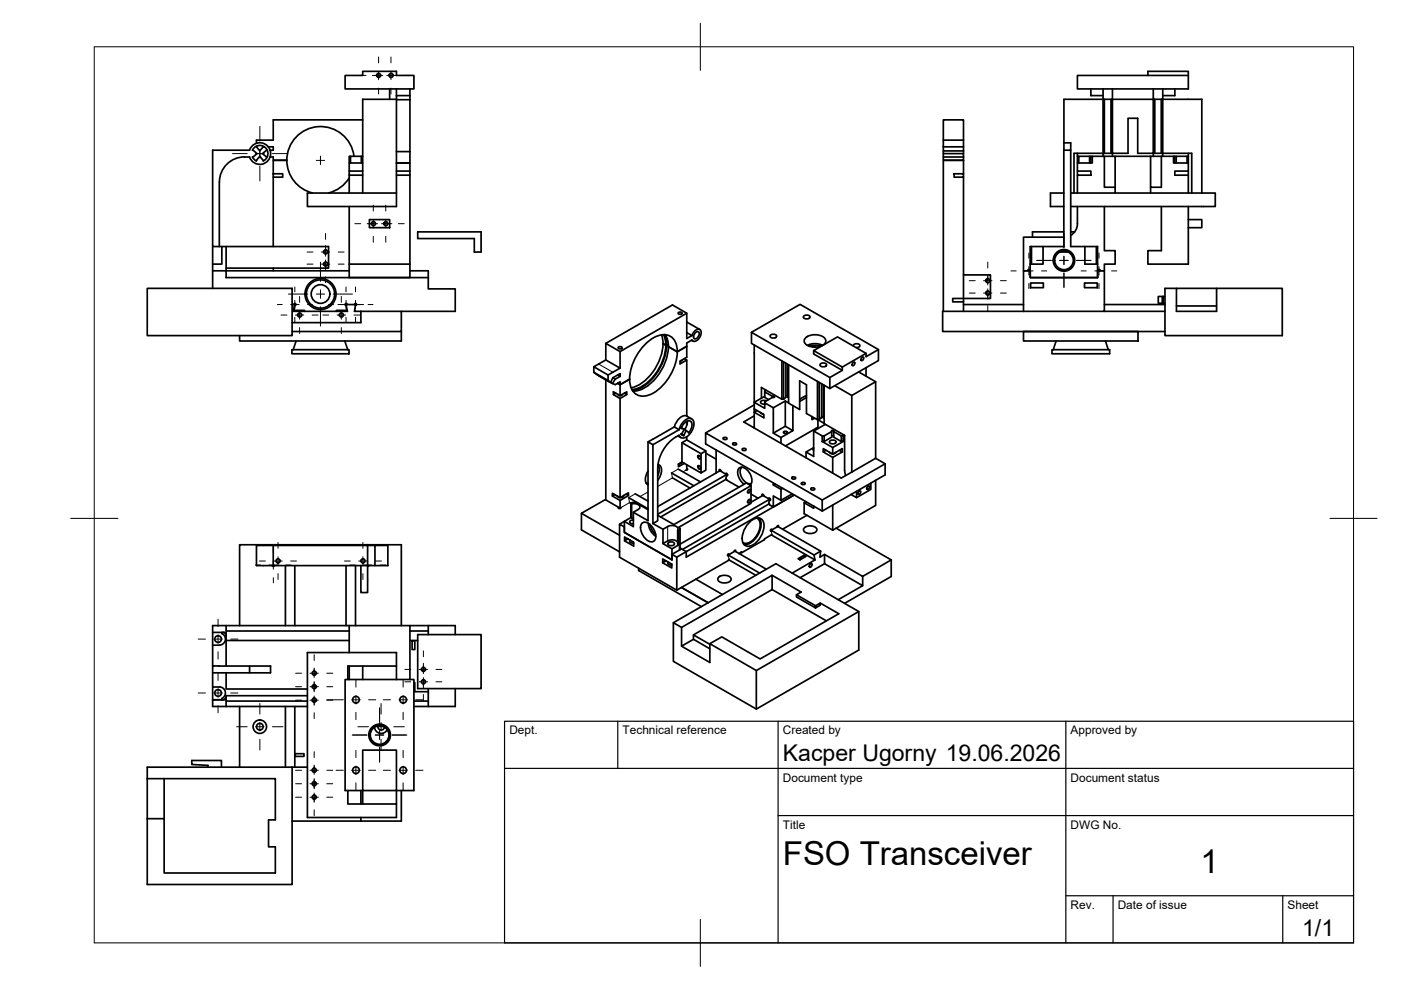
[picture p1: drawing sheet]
<svg xmlns="http://www.w3.org/2000/svg" width="297mm" height="210mm" viewBox="0 0 297 210" stroke-linecap="round" stroke-linejoin="round" font-family="sans-serif">
<defs><g id="words">
<g font-size="7">
<text x="166" y="183.4">FSO Transceiver</text>
<text x="254.5" y="185.2">1</text>
</g>
<g font-size="4.9">
<text x="166" y="161.4">Kacper Ugorny 19.06.2026</text>
<text x="276.1" y="198.6">1/1</text>
</g>
<g font-size="2.5">
<text x="108" y="155.7">Dept.</text>
<text x="132" y="155.7">Technical reference</text>
<text x="166" y="155.7">Created by</text>
<text x="227" y="155.7">Approved by</text>
<text x="166" y="165.7">Document type</text>
<text x="227" y="165.7">Document status</text>
<text x="166" y="175.7">Title</text>
<text x="227" y="175.7">DWG No.</text>
<text x="227" y="192.7">Rev.</text>
<text x="237" y="192.7">Date of issue</text>
<text x="273" y="192.7">Sheet</text>
</g>
</g></defs>
<!-- layer: Visible -->
<g fill="none" stroke="#000" stroke-width=".36">
<path d="M73.2 16h3.7v-.9h7.2v.9h3.7v2.9h-14.6zM79.8 16h.9M82.5 16h.8M82.6 18.9v2.2M84.1 18.9v1.4M86.9 18.9v13.2M231.3 18.9v1.4h2.6M233.9 18.9v14.2M235.9 18.9v2.2h-10.3v9.2M243.4 16v-.9h8.5v3.8h-23.5v-2.9h23.5M244.5 18.9v2.2h10.3v19.8M246.5 18.9v14.2"/>
<path d="M249.1 18.9v1.4h-2.6M46.5 38.6v13.7M46.5 38.6a5.4 5.4 0 0 1 6.4-5.3 2.29 2.29 0 0 0 3.6 1.1 2.29 2.29 0 0 0-.1-3.7 2.29 2.29 0 0 0-3.5 1.1h-7.8v20.5h24.6v4.5h-21.8M53.8 31.5a1.72 1.72 0 0 1 2.6 0 1.72 1.72 0 0 1-.6 2.6l-.7-1-.7 1-.7-.6-.2-.2 1-.7-1-.8zM54.4 31l.7 1 .7-.9h.2M56.6 31.8l-1 .8 1 .7M56.9 31.1h1v.7h-.6M57.3 33.3h.6v.7h2.9M57.9 36.8h2v.8h-2zM57.9 37.6v14.7M60.8 34h-2.9v2.8M60.8 34a7.1 7.1 0 0 0 5.4 6.9"/>
<path d="M74 37.1v3.8M74 36.3h2.9M74 37.1h2.9M74.1 37.7a7.1 7.1 0 0 1-4.4 3.2M74.3 33.1h-.3v1.5M75 33.1a7.1 7.1 0 0 0-7.5-6.3 7.1 7.1 0 0 0-6.7 7.2M76.6 33.1h-2.3v1.5M76.9 34.6h-2.9v2.5M76.9 33.1h-.3v1.5M76.9 25.4h-19v4.3h-3.5v.7M84.1 37.1h2.8v18.9h-12.9M84.1 21.1v22.7h-18.9v-2.9h18.9"/>
<path d="M84.1 21.1h2.8M84.1 32.1h2.8M84.1 21.1h-7.2v19.8M86.9 32.1v2.5h-2.8h2.8v1.7h-2.8M86.9 20.3h-2.8v.8M86.9 36.3v.8M200 29.7h4.3v1.4h-4.3zM200 31.1v.9h4.3M200 29.7v-4.3h4.3v4.3M200 32v.6h4.3v.7M200 32.6v1.4h4.3v-.7M200 33.3h4.3"/>
<path d="M202.3 36.8h2v.8h-2zM204.3 37.6v28.4M204.3 36.8v-2.8h-4.3v32M204.3 31.1v1.5M225.6 30.3v1.5M225.6 30.3h1.4v1.5h-1.4v20.5h-7.2v3.7M227 31.8v20.5h5.7v3.7h-2.7v-3.7M228.4 36.3h2.9v.8h-2.9zM228.4 36.3v-1.7h3.2v-1.5h2.5v6.6h2.3v1.2M228.4 32.5v.6M228.4 37.1v3.8M228.7 33.1h-.3v1.5"/>
<path d="M231 33.1h-2.3v1.5M231.3 33.1h-.3v1.5M231.6 33.1h-.3v1.5M234.1 21.1v11.4M234.1 33.1h2.3v6.6M235.6 21.1v11.4M235.9 21.1h8.6v11.4h-3.3v-7.4h-2v7.4h-3.3zM235.9 33.1v-.6h-8.2v8.4M236.4 33.1h7.5M243.9 39.7v1.2M244.5 33.1v-.6h8.2v8.4M244.8 21.1v11.4"/>
<path d="M246.2 33.1v6.6h-2.3v-6.6h4.9M246.2 21.1v11.4M246.3 21.1v11.4M249.1 33.1h-.3v1.5h3.1M249.4 33.1h-.3v1.5M251.7 33.1h-2.3v1.5M251.9 33.1v3.2M251.9 36.3h-2.8v.8h2.8M251.9 33.1h-.2v1.5M251.9 32.5v.6M251.9 36.3v4.6M45.1 52.3v3.7"/>
<path d="M45.1 57.4v3.7M45.1 57.4h28.9M47 52.3v3.7h-1.9v1.4M47.9 52.3v6.6h42.9M57.9 56.8v.6M74 43.8v15.1h12.9v-2.9M78.3 46.6h4.3v1.7h-4.3zM86.9 57.4h3.9v3.8h5.7v4.8h-11.4M88.6 49.2h13.4v4.2h-1.4v-2.8h-12zM204.3 58.3h5.7v5h-8v.7h2.3M218.4 56v2.9h14.3v-2.9M218.4 57.4l-.3-.3-.2 .3"/>
<path d="M218.7 52.3v3.7M221.1 52.3v3.7h-2.7M224.7 53.4h1.8M225.6 50.3h-8.6v7.1M225.6 40.9h-2.9v2.9h2.9M225.6 49.2h-6.7v1.1M227 40.9h27.8M227 49.2h.8M228.4 43.8v3.6a2.84 2.84 0 0 1-1.4 2.5M232.5 52.3v3.7M232.7 57.4v1.5h-14.3v-1.5h-1.4v8.6M233.3 57.4l-.3-.3-.3 .3h1.4v8.6h-17.1"/>
<path d="M234.1 43.8v9.3h2.3v2.9h-2.3v1.4M246.2 43.8v9.3h-2.8v2.9h8.5v-12.2M251.9 46.6h2.9v1.7h-2.9M254.8 40.9h2.9v2.9h-30.7M31.2 61.1h30.7v10.1h-30.7zM61.9 74.1h12.1v.9h-12.1zM61.9 64.6h.6l-.3 1.4h11.5l-.3-1.4h2l-.2 1.4h1.3M62.3 64.6l.1-.2h.3v.3l-.2 .1M62.5 64.8l-.2 1h2.3v.2M62.8 72.3l-.6 1.8M73.1 72.3l.6 1.8M73.6 64.6l-.1-.2h-.3v.3l.2 .1"/>
<path d="M73.6 65.8h-2.3v.2M75.2 64.6l.1-.2h.3v.3l-.2 .1M75.2 65.8l.1 .2M76.5 66h8.6v4.3h-23.2M76.5 66v2.4h-14.6M85.1 70.3v2h-34.3v-1.1M125.9 77.8v1.1l3.5 2.2M125.9 78.9l3.5 2.2 .5-1M126.8 79.6l3.7 1.9 1-.5v.6l-.5-.3 .5 .3 2-1.2-2 1.2v2.3M128.4 76.3v-3.5l3.1 1.7v3.6M128.9 79.5l2.6-1.4-3.1-1.8-2.5 1.5 3 1.7v1.2M131 79.5l.5 .3v-.6l-1.6 .9"/>
<path d="M131.1 73.7l.5-.2 .3 .3-.5 .2zM131.5 79.8l-1 .6-.6-.3M136.9 72.8a5.2 5.2 0 0 1 4.6-1.8 3.3 3.3 0 0 1 2.1 3.6 10.9 10.9 0 0 1-5.9 9.1 2.84 2.84 0 0 1-4.1-2.4 10.6 10.6 0 0 1 3.3-8.5zM140.3 71l.3 1.8M140.5 72.8l.7 .4M140.6 72.8a10.7 10.7 0 0 1-6.2 9.3l-.6 .1M140.7 71a7.1 7.1 0 0 1-.5 6.1 9.3 9.3 0 0 1-5.6 5.4l-.6 .1M141 70.9l.2 .8 .2 1.3M141 71a6.7 6.7 0 0 1-.1 6.2 9.8 9.8 0 0 1-5.5 5.6l-1.2 .1M141.4 73a11.4 11.4 0 0 1-6 9.5l-1.3 .4M141.4 73.1l.3 .2-.3-.2-.2 .1M141.4 73.1l-.2 .1"/>
<path d="M143.6 74.6l2-1.2v2.3l-1.4 .9v.5l1.4-.8-.5-.3M143.8 66.3l.5-.1 .3 .3-.5 .1zM144.6 76.3l-.4 .3M145.6 70.5l1.1 .7-1.1 .6v-5.4l-3-1.7-14.2 8.1M145.6 76.3v11.9l1 .6M145.6 66.4l-14.1 8.1M145.6 68.3l2.7 1.5M146.6 72.2l.3 .1M146.7 71.1l.4-.6a.89 .89 0 0 1 1.5-.4 1.93 1.93 0 0 1-1.4 2.3l-.5-.3-1.1 .6v.7l-2 1.2-1.9-1.1 1.9 1.1M147.4 70.6l.7-.3a.99 .99 0 0 1-.9 1.5 .86 .86 0 0 1 .2-1.2zM159.3 70.5l10.3-6 16.6 9.6M159.9 73.1v12.2l2.2-1.3"/>
<path d="M163.5 71l.5-.1a.55 .55 0 0 1 .7 .5l-.7 .3a.55 .55 0 0 1-.7-.5zM165.8 76.5v8.2M166.1 76.7v7.9l.5-.4v-7.2M167 77.2v7l.2 .1M167.2 77.3v8.2l2.3 1.3v-6.1l1.5 .9v6.1l2.3 1.3v-8.1M170.5 66.9l.5-.1a.55 .55 0 0 1 .7 .5l-.7 .3a.55 .55 0 0 1-.6-.5zM170.8 71.6a3.1 3.1 0 0 1 4.2 .4 1.43 1.43 0 0 1-1.6 1.6 2.75 2.75 0 0 1-2.8-1v-.6zM171.2 73.2a3.6 3.6 0 0 1 3.2 0M171.6 73.4l.9-.2 1.5 .2M171.7 73.4h.1M172.3 73.3l.6 .3M172.5 74.3l6.1 3.5v.7l-6.1-3.5v-.7l5.1-2.9 6 3.5v.7l2.6-1.5v2.3l-10.3 6v-2.4l2.7-1.5"/>
<path d="M174 77.1l.6-.1a.55 .55 0 0 1 .6 .5l-.6 .3a.55 .55 0 0 1-.7-.5zM180.8 76.9l.3-.1 .2 .2-.2 .4-.3 .2-.1-.3zM180.9 73.3a.78 .78 0 0 1 .7-.4 .78 .78 0 0 1 .7 .4 .69 .69 0 0 1-.8 .4M182.1 78.9l3.6 2-5.1 3-3.6-2.1M182.7 75.9l.3-.2 .1 .2-.1 .4-.3 .2-.2-.2zM183.6 77.9v1.9M183.6 74.9l-5 2.9M204.3 64.6h12.7M217 66h-17.1v4.3h47.1M217 70.3h24.3v2h-24.3zM218.5 60h2.7v1h-2.7zM223.9 72.3l-.6 1.8h12v.9h-12.3v-.8l.3-.1"/>
<path d="M229.9 60h2.7v1h-2.7zM234.1 66h12.9M234.1 64.6h12.9M234.4 72.3l.6 1.8M246.4 62.9h.2v1.4h-.2zM246.4 62.9h-.8v1.4h.8M246.6 62.9h.4M246.6 64.3h.4M249.4 61.1h-2.4v10.1h24.9v-10.1h-14v4.9h-8.5v-4.9h8.5M249.4 64.9h8.5M128.4 80.5v25.5M130.5 80.4l-.7 .9"/>
<path d="M130.6 83.4l-.6 .3 1.5 .8M131 83.6l.4 .3h.3l.2-.3M131.5 84.5v21l1.7-1v.6l-1.7 1v1.7M132.4 83.4l.5 .3v-.6l-1.4 .8-1.5-.8v.6M132.9 83.7l-1.4 .8M137.4 93.7v16.7l-3.1-1.8 1-.6 .4-.4a1.27 1.27 0 0 0-1.8-.8M137.4 99.8a2.53 2.53 0 0 0-.2 2.8l.2 .2M139.5 98.6a2.01 2.01 0 0 1 0 2.2M139.5 98.5a1.5 1.5 0 0 1 .6 2.1l-.6 1.2M143 90.5l-5.6 3.2 1 .6 5.6-3.2M143 90.5l1 .6M143.7 92.4l.7 .4"/>
<path d="M143.8 99.5l4.7 2.7M144 91.1a2.65 2.65 0 0 1 2.6-2.3 1.91 1.91 0 0 1 .1 2.5 2.33 2.33 0 0 1-2.2 1.5l-.5-.5a8.2 8.2 0 0 0-4.5 6.9l-.1 11.2-1 .6v-16.7M144.4 92l.6 .4M144.4 90.8l.4-.7a1.14 1.14 0 0 1 1.8-.6 2.25 2.25 0 0 1-.6 2.3M144.4 90.8l1.1 .5 .5 .5M144.5 90.7l.6 .3-.7 1M144.5 92l.5 .4-.6-.4M144.5 90.8l-.1 .1M144.6 93.9l4 2.3v4.1l-4-2.3M144.6 98l-.2 .3-.6 .1M145.5 91.3l-.5 1M145.6 92.6v.7l-1 .6v4.1l-.8 .4v.6l1.3-.8"/>
<path d="M145.6 93.3l4 2.3-1 .6M145.6 89.4v.7M145.6 98.5v1.2M145.6 99.4l.2 .2-.4 .1M145.7 88.2a2.05 2.05 0 0 0-2.4 1.5l-.3 .8M145.7 89.3v.7l-.6 1M148 98.8l.4 .1 .1 .5-.4-.1zM148 96.6l.4 .1 .1 .6-.4-.1zM149.6 95.6v4.1l-1 .6M149.6 96.1l2.2 1.3M151.8 95.4v4.9M152.5 99.9l.1-.4 .3 .4 1 .6"/>
<path d="M152.8 99.7l-13.4 7.7M153.3 92.9l.5-.2 .3 .3-.5 .2zM155.3 94.1l.6-.2 .3 .3-.6 .2zM157.3 99.1a2.06 2.06 0 0 0 .4 2.8 1.44 1.44 0 0 0 1.6 .6M157.3 95.2l.6-.1 .3 .3-.5 .1zM159.9 86.7l2 1.2v.7l-2-1.2 .6-.3M159.9 86.7v-1.4l2.2 1.3v-1.2l1.9 1.1v5.3l1.6 1v1.2M159.9 85.8l-10.3 6M159.9 86.7v4M159.9 88.2l-2.2 1.3 20.7 11.9 2.2-1.3M159.9 90.5l-.2 .1M161.3 87.5l.6 .3"/>
<path d="M161.4 84.4v-2.2l4.4 2.5M162.1 82.9v.2M162.2 85.2v.2M162.2 82.8v.3M162.4 82.7l-.3 .2M162.5 85a.66 .66 0 0 0-.8-.2 .66 .66 0 0 0-.4 .7l.9 .2M162.9 84.7l-.8-.4v-1.2l1.7 .9v.3l-1.7 .9v.2M163.8 84l.5 .1-.5 .1M166.1 91.6l.5-.2 .3 .3-.5 .2zM166.2 84.6l-.4 .1M166.5 85v5.4l1.6 .9-2.5 1.5M166.5 90.4l-2.5 1.4"/>
<path d="M166.6 83.9l.4 .1M167.2 85.4l-.7-.4-2.5 1.5M168.1 86v5.3M170.9 95.8v1.3M171 84.3l-1.5 .8M171 83.9l-1.5 .8M172.1 88.3v.7l.6-.3M172.5 91.4v5.4l-1.6-1 1.6-.9M172.5 95.1l-.1 .2 .1 .2M173.1 90.8v.3M173.4 90.6l-6.9 3.9M173.4 89l1.3 .8"/>
<path d="M173.4 89v1.9M173.5 89h-.1M173.7 81.1v7.9M173.7 89h-.4M174.2 81.4v7.2l-.5 .4M174.2 88.3h.3M174.3 92.4v1.2M174.3 93.6l2.3 1.3M174.3 92.4h.5M174.3 93.6h.5M174.5 95.8v-.7l2.1 1.2M174.5 88.4l-.4 .2"/>
<path d="M174.5 81.6v6.9l.2 .2M174.7 92.4l1.6-.9v1.2l-1.6 .9zM174.7 81.7v8.1l4.4 2.5v7.5M175 90l-2.5 1.4 1.8 1M175.1 95.5l-.6 .3 2.1 1.2M175.9 95.9l.6 .3M175.9 80l-16.6-9.5v2.3l16.6 9.6M176.1 93.4l.5-.1a.55 .55 0 0 1 .6 .5l-.6 .3a.55 .55 0 0 1-.7-.5zM176.4 92.4h.4M176.4 91.5l-.1-.1 .3-.2 .2 .2v.1M176.6 96.3l2-1.2v.7l-2 1.2M176.6 97v3.3"/>
<path d="M176.8 91.5l1.6 .9v1.2l-1.6-.9zM177.3 95.9l-.6 .3M178 95.5l.6 .3M178.4 92.4h.4M178.4 93.6h.4M179 92.3l-.2 .1v1.2l-2.2 1.3v1.4M179.1 99.8l.2 1M180.6 83.9v16.2M185.7 80.9v16.3l2 1.1v2.4l-13.4 7.7-24.7-14.3v-2.3l24.7 14.2v2.4M185.7 97.2l-5.1 2.9M187.7 98.3l-13.4 7.7M57.9 119.9v-4.3h21.6v4.3h-1.6"/>
<path d="M57.9 115.5h27.2v17.1M58.2 119.9l-.3 .2-.2-.2M60.5 119.9v12.7M62.5 119.9v12.7M73.4 119.9v12.7M75.4 119.9v12.7M76.5 119.9v5.7h1.4v-5.7M77.9 119.9h-23.5v-4.3h3.5v-.1h-7.1v17.1M77.9 115.5v4.4M78.2 119.9l-.3 .2M79.5 115.6h2.7v4.3h-2.7M123.3 108.8v3.5l8.1 4.7"/>
<path d="M130.3 104.9l-.5 .3M131.1 107.8v-.2l-2.8-1.7-5 2.9 8.1 4.7M131.2 107.5l-.1 .1 .2 .2 .3-.2M131.4 111.1l1-.6v2.4l10.1 5.8M131.5 105.5l-1.7-.9v.6l1.7 .9M132.3 105a.78 .78 0 0 1-.7 .5 .78 .78 0 0 1-.7-.4M132.7 104.8l.5 .3M133.1 114.3l-.7 .4v-.9l1.9 1.1v.9l-1.9-1.1M133.3 105.5l4.1 2.4M133.5 106.6l.3 .1v3l.1 .1v-3M133.6 114.5l-.1 .2a.58 .58 0 0 0 .9 .5M133.9 106.8l-.1-.1 .9-.2 2.7 1.6"/>
<path d="M134.3 108.6v3l-1.9-1.1 1.4-.8M134.3 109.8l-.4 .1M134.3 110.3h-.3a.47 .47 0 0 0-.5 .4l.3 .3 .5 .1M134.7 104.7l2.7 1.5M136 111a1.43 1.43 0 0 1 2.2 .7 2.76 2.76 0 0 1 .6 2.9 1.43 1.43 0 0 1-2.2-.7 2.76 2.76 0 0 1-.6-2.9zM137 102.4l.4 .1M137.5 110.9a3.6 3.6 0 0 0 1.6 2.8M137.8 111.2l.3 .9 .9 1.2M138.4 111l2.2 1.2a2.25 2.25 0 0 1 3.1-.3v.5M139.4 109.3l3.5 1.9 15.3-8.8 1 .6-15.3 8.8 .1 .1M140.6 112.2v3.1l1-.6M140.6 115.3l1.9 1.1 1.3-.8"/>
<path d="M141.2 118.9l-.7 .4v-.8l1.9 1.1v.8l-1.9-1.1M141.6 114.7a1.82 1.82 0 0 1 2.1 .2M141.7 119.2l-.1 .1a.58 .58 0 0 0 .8 .5M141.8 115l.5-.1a.55 .55 0 0 1 .7 .5l-.7 .3a.55 .55 0 0 1-.7-.5zM142.4 100.3l4.7 2.7M142.5 117.5l1 .6v7l-12.1-7v-7l1 .6v1.2l10.1 5.8M142.5 116.4v2.3M142.6 101.3l3.7 2.2M143.7 112.4l.3 .1M143.7 112.4v3.1l.1 .1v-3.1M144 111.9l.2 .3-.2 .2M144.2 116.2l.3 .2-2 1.1v1.2"/>
<path d="M144.2 112.2v4.3M153.9 100.5l.1-.1 .2 .2v.2h-.2M154 101.6l-13.9 8M154 100.8l-.1 .7 .2 .3M154.1 101.8l2.6 1.5M154.1 100.4l-.2 .1M154.2 100.5l-14.8 8.5M154.3 100.7l-.3 .1M154.3 117.6l6.8 3.9M154.5 118.8l-11 6.3M154.5 118.7l5.8 3.3M154.5 117.6v-.1l-.2 .1v.2h.1"/>
<path d="M154.6 118.6l-.1 .2M155.7 116.8l6.8 3.9M155.9 116.9v-.3l-.2 .3-1.1 .7-.2-.1M157.1 117.1l.1 .1v-.2l-.5 .4M157.8 102.7a3 3 0 0 1-1.3-3.2 1.18 1.18 0 0 1 2 .3 2.44 2.44 0 0 1 .5 3M158.7 111a2.14 2.14 0 0 1 2.8-.9 2.96 2.96 0 0 1 0 3.4 3.9 3.9 0 0 1-2.9 2.3 1.62 1.62 0 0 1-1.2-2.3 5.5 5.5 0 0 1 1.3-2.5zM158.7 103.9l.3-.2 .1 .3-.1 .4-.4 .1-.1-.2zM158.7 106l.3-.1 .1 .2-.1 .4-.4 .2-.1-.3zM159.2 103v3.7l-15 8.7M159.2 104.8l1.5 .8M160.5 109.9a2.03 2.03 0 0 1 .5 2.5 4 4 0 0 1-2.8 2.8l-.7-.2M161 109.9a3.8 3.8 0 0 1-1.1 4.6 2.7 2.7 0 0 1-2.2 1"/>
<path d="M161.6 105.1l.1-.3 .2 .4 1.1 .5 .2-.1M161.9 105l-2.7 1.5M163 105.7l.1-.1 .2 .2v.3h-.2M163.1 106.8l-19.6 11.3M163.4 112.4l9.2 5.3 .2 1M163.5 113.4l9.3 5.3M163.7 112.3l-.1-.1-.2 .2v.2h.1M163.7 113.3l-1.6 1v.1l-4.9 2.8M164 102.4v.4l1.6 1v2.3l-1.6-1v2.4l-.8-.5-.2-.3 .1-.6 .2-.2M164.3 102.6l-.3 .2M164.8 111.7l-1.2 .6h-.1M164.8 111.6l9.2 5.3-.2 1.2 1-.5"/>
<path d="M165 111.7v-.3l-.2 .3M165.9 103.5l-.3 .3M167.9 101.3l.5-.2 .3 .3-.5 .2zM168 104.7l-2.4 1.4M168.4 104.9l-22.9 13.2v-1.1l-.8-.5 18.6-10.7M169.9 102.5l.5-.2 .3 .3-.5 .1zM170.1 118.4h-.2l-.3 .3M170.5 106.6l2 1.2v-.5M170.5 111.9a1.87 1.87 0 0 1 2.7 .3 1.23 1.23 0 0 1-1.6 .9 1.09 1.09 0 0 1-1.2-.9zM170.5 118.2v-.5l.4 .2-1.3 .8M170.5 117.7l-1.3 .8 .4 .2M170.9 106.4l-.4 .2v2.3l6.1 3.5"/>
<path d="M171.1 109.3l-5.2 2.9M171.7 119.7l.3-.2 .2 .2-.2 .4-.3 .2-.1-.2zM171.9 103.6l.5-.2 .3 .3-.5 .2zM172.8 118.7l-4.8 2.8M174 116.9l-1.4 .8M174.8 117.6l8.1 4.6v2l-8.1-4.7zM174.8 119.5l-5.1 3M176.6 107.1v5.3M177.3 112l11.7 6.7M181.6 104.2v1.3l-1.2-.7M182 104.2l.3-.1 .2 .2-.2 .4-.3 .2-.1-.3zM183.9 103.2l.3-.2 .2 .2-.2 .4-.3 .2-.1-.2z"/>
<path d="M184.6 102.4v1.4l-3 1.7M185.7 101.8v5.4l-9.1 5.2M189 118.7v3.5l-9.9 5.7M189 118.7l-6.1 3.5M46.5 136.8h-1.4v4.4M47 134.1h-1.9v2.7M47.2 134.1h-.2v.2a1.27 1.27 0 0 1 .8 1.5 1.27 1.27 0 0 1-1.3 1M47.2 134.1a.71 .71 0 0 1 .7 .7M47.3 134.1h.6v.7M47.9 132.6v1.2h26.1M47.9 134.8v6.4M47.9 135.8h26.1"/>
<path d="M74 132.6h12.9v11.5M74 132.6h-28.9v1.5M74 132.6v5.8M86.9 132.6h9.6v1.9M86.9 135.8h1.7M86.9 133.8h3.9M87.4 135.9h.5v1.8h-.5zM88.6 134.5h13.4v11.5h-13.4zM90.8 132.6v1.9M135.4 120.5v.5l13.3 7.6M142.8 132l21.7-12.5 17.6 10.2v8.1l-21.7 12.5-17.6-10.1zM142.8 132l1.7 1"/>
<path d="M144.5 124.6l5.6 3.2M147 135.5v-.9l3.5 2M147.5 122.8l5.7 3.2M150.5 137.6l-3.5-2.1-2.5 1.5 6 3.5v-4l9.9 5.7v8.1M152.3 122.4a1.87 1.87 0 0 1 2.7 .3 1.23 1.23 0 0 1-1.6 .9 1.09 1.09 0 0 1-1.2-.9zM163.7 122l6.2 3.5-1 .6v.5l4 2.3 1-.6v-.4l-1 .5v.5M163.7 125v-3l-19.2 11v4M168.9 126.1l4 2.3M173.9 127.9l3.9 2.2-16.6 9.6-8.2-4.7-2.5 1.5M175.2 131.6l-11.5-6.6-16.7 9.6M182.1 129.7l-21.7 12.5M182.9 124.2l-5.2 2.9"/>
<path d="M45.1 142.7v3h1.4a1.27 1.27 0 0 1 1.3 1 1.27 1.27 0 0 1-.8 1.4v.3h.2a.75 .75 0 0 0 .7-.8M45.1 145.7v2.7h1.9M47.9 142.7v3.4h17.3M50.8 149.8v12.9M52.9 141.2v1.5h4.5v-1.5h-12.3v1.5h7.8M60.5 149.8v12.9M62.5 149.8v12.9M62.6 159.8h1.9v.6h-1.9zM65.2 147.5h-17.3v.9h-2.8v1.4h20.1M65.2 148.6h-17.3v1.2M66.2 148.6h.8M73.2 144.1h14.6v23.5h-3.7v2.9h-7.2v-2.9h-3.7z"/>
<path d="M74 141.2v2.9M76.9 159h7.2v8.6h-7.2zM76.9 144.1v-2.9h7.2v2.9M76.9 141.2h-3.2v2.9M79.4 154.2a1.43 1.43 0 0 0 1.2 1.3 1.43 1.43 0 0 0 1.5-.8M80.1 153.9a.71 .71 0 0 0 .6 .9 .71 .71 0 0 0 .8-.7M84.1 141.2v-2.8h-18.9v34.9h18.9v-2.8M87.8 144.7h.1v1.9h-.1M87.8 148.6h3M87.8 146.7h3M90.8 146.7v3.1M90.8 146v.7"/>
<path d="M96.5 146v3.8h-8.7M31.2 165.1h27.2v8.7h-1.5v5.7h1.5v5.6h-23.6v-11.5h-3.6M31.2 162.7h30.7v24.8h-30.7zM34.8 165.1v8.5M44.1 162.7v-.4l-3.4-.2v-.9h6.2v1.5M61.9 162.7h3.3M73.7 167.6v2.9h3.2M76.5 167.6v2.9M76.5 173.3v.8M85.1 167.6v6.5h-23.2"/>
<circle cx="80.3" cy="16" r=".43"/>
<circle cx="82.9" cy="16" r=".43"/>
<circle cx="69" cy="56" r=".43"/>
<circle cx="69" cy="53.4" r=".43"/>
<circle cx="79.2" cy="47.4" r=".43"/>
<circle cx="81.8" cy="47.4" r=".43"/>
<circle cx="209.4" cy="59.5" r=".43"/>
<circle cx="225.6" cy="55.2" r="1.98"/>
<circle cx="225.6" cy="55.2" r="2.15"/>
<circle cx="225.6" cy="55.2" r="2.29"/>
<circle cx="63.5" cy="66.8" r=".43"/>
<circle cx="68" cy="62.3" r="3"/>
<circle cx="68" cy="62.3" r="1.98"/>
<circle cx="68" cy="62.3" r="3.3"/>
<circle cx="72.4" cy="66.8" r=".43"/>
<circle cx="209.4" cy="62.1" r=".43"/>
<circle cx="59" cy="118.9" r=".43"/>
<circle cx="77" cy="118.9" r=".43"/>
<circle cx="46.2" cy="135.5" r=".71"/>
<circle cx="46.2" cy="146.9" r=".71"/>
<circle cx="55.1" cy="154.1" r="1.43"/>
<circle cx="55.1" cy="154.1" r=".71"/>
<circle cx="66.6" cy="148.4" r=".43"/>
<circle cx="66.6" cy="145.6" r=".43"/>
<circle cx="66.6" cy="142.7" r=".43"/>
<circle cx="75.5" cy="148.4" r=".71"/>
<circle cx="80.5" cy="155.8" r="1.98"/>
<circle cx="80.5" cy="155.8" r="2.15"/>
<circle cx="80.5" cy="155.8" r="2.3"/>
<circle cx="85.5" cy="148.4" r=".71"/>
<circle cx="89.8" cy="141.9" r=".43"/>
<circle cx="89.8" cy="144.6" r=".43"/>
<circle cx="66.6" cy="169" r=".43"/>
<circle cx="66.6" cy="163.3" r=".43"/>
<circle cx="66.6" cy="166.2" r=".43"/>
<circle cx="75.5" cy="163.3" r=".71"/>
<circle cx="85.5" cy="163.3" r=".71"/>
</g>
<circle cx="45.1" cy="148.4" r=".18" fill="#000"/>
<!-- layer: Visible Narrow -->
<path d="M126.9 77.2l3 1.7M143.8 99.5l-1.4 .8 .2 1-3.2 1.8M145.4 99.7l-.6 .3M134.7 104.7l-1.4 .8 .2 1.1-1.9 1.1M137.4 104.3l-1.7 1M141.6 111.6v3.1M144 112.5v4.2M154.2 117.7l.2 .1 .2 .8M163.3 112.5l.2 .1 .2 .7" fill="none" stroke="#000" stroke-width=".21"/>
<!-- layer: BORDER -->
<path d="M20 9.9h267v190h-267zM148.5 4.9v10M15 109.9h10M282 109.9h10M148.5 194.9v10" fill="none" stroke="#000" stroke-width=".21"/>
<!-- layer: TITLEBLOCK -->
<path d="M107 152.9h180v47h-180zM131 152.9v10M165 152.9v47M226 152.9v47M107 162.9h180M165 172.9h122M226 189.9h61M236 189.9v10M272 189.9v10" fill="none" stroke="#000" stroke-width=".25"/>
<!-- layer: Smart Centers -->
<g fill="none" stroke="#000" stroke-width=".21">
<path d="M76.3 16h1.3M79 16h2.2M80.3 12.1v1.2M80.3 15.1v1.8M80.3 18.7v1.2M82 16h2.2M82.9 12.1v1.2M82.9 15.1v1.8M82.9 18.7v1.2M85.6 16h1.2M49.3 32.6h3.1M54.2 32.6h1.8"/>
<path d="M55.1 26.8v3.1M55.1 31.7v1.8M55.1 35.3v3.1M57.8 32.6h3.1M67.1 34h1.7M67.9 33.1v1.8M65.1 53.4h1.3M65.1 56h1.3M67.9 55.6v4.1M68.1 53.4h1.8M68.1 56h1.8M69 49.5v1.3"/>
<path d="M69 52.1v2.2M69 55.1v2.3M69 58.7v1.2M71.7 53.4h1.3M71.7 56h1.3M75.2 47.4h1.3M77.9 47.4h2.2M79.1 43.5v1.3M79.1 46.5v1.8M79.1 50.1v1.3M80.9 47.4h2.2M81.8 43.5v1.3"/>
<path d="M81.8 46.5v1.8M81.8 50.1v1.3M84.5 47.4h1.2M205.5 59.5h1.3M208.5 59.5h1.8M209.4 55.6v1.2M209.4 58.2v2.2M212.1 59.5h1.3M214.4 57.4h1.1M217.3 57.4h1.7M218.1 53.7v1.1M218.1 56.5v1.8"/>
<path d="M219.8 55.2h3.1M220.8 57.4h1.1M224.7 55.2h1.8M225.6 49.4v3.1M225.6 54.3v1.8M225.6 57.9v3.1M228.2 55.2h3.2M229.2 57.4h1.1M232.1 57.4h1.8M233 53.7v1.1M233 56.5v1.8M235.7 57.4h1.1"/>
<path d="M58.8 64.6h1M59.6 66.8h1.2M61.2 62.3h4.1M61.6 64.6h1.8M62.5 60.8v1.1M62.5 63.7v1.8M62.5 67.3v1M62.6 66.8h1.8M63.5 62.9v1.2M63.5 65.9v1.8M63.5 69.5v1.2M65.2 64.6h1"/>
<path d="M66.2 66.8h1.2M67.1 62.3h1.7M67.9 61.5v1.8M67.9 65v4.1M68.5 66.8h1.2M69.7 64.6h1M70.6 62.3h4.1M71.5 66.8h1.8M71.6 64.6h2.7M72.4 62.9v1.2M72.4 65.9v1.8M72.4 69.5v1.2"/>
<path d="M73.4 60.8v1.1M73.4 63.7v1.8M73.4 67.3v1M74.5 64.6h2.6M75.1 66.8h1.2M75.4 60.8v1.1M75.4 63.7v1.8M75.4 67.3v1M78 64.6h1.1M205.5 62.1h1.3M208.5 62.1h1.8M209.4 61.2v2.3"/>
<path d="M209.4 64.8v1.3M212.1 62.1h1.3M218.1 60.1v1.1M233 60.1v1.1M54.2 119.8h1.1M55 118.9h1.3M57 119.8h1.8M58 116v1.1M58 118.9v1.8M58.1 118.9h1.7M58.9 115v1.3M58.9 118v1.8"/>
<path d="M60.6 119.8h1.1M61.6 118.9h1.3M73 118.9h1.3M74.2 119.8h1.1M76.1 118.9h1.7M76.9 115v1.3M76.9 118v1.8M77 119.8h1.8M77.9 116v1.1M77.9 118.9v1.8M79.6 118.9h1.3M80.6 119.8h1.1"/>
<path d="M42 135.5h1.6M45.3 135.5h1.8M46.2 131.3v1.5M46.2 134.6v1.8M46.2 138.2v1.5M48.9 135.5h1.5M58 122.5v1.1M58.9 121.6v1.3M66.6 138.8v1.3M76.9 121.6v1.3M77.9 122.5v1.1M89.8 138v1.2"/>
<path d="M42 146.9h1.6M45.3 146.9h1.8M46.2 142.7v1.6M46.2 146v1.8M46.2 149.6v1.5M48.9 146.9h1.5M50.2 154.1h2.2M54.2 154.1h1.8M55.1 149.2v2.2M55.1 153.2v1.8M55.1 156.8v2.2M57.8 154.1h2.2"/>
<path d="M62.7 145.6h1.2M62.7 148.5h1.2M62.7 142.7h1.2M65.7 145.6h1.8M65.7 148.5h1.8M65.7 142.7h1.8M66.6 141.7v1.9M66.6 144.5v2.2M66.6 147.6v1.9M66.6 151.1v1.3M66.6 159.4v1.2M69.3 145.6h1.2"/>
<path d="M69.3 148.5h1.2M69.3 142.7h1.2M69.3 148.4h3.5M74.6 148.4h1.8M74.7 155.8h3.1M75.5 144.2v1.5M75.5 147.5v1.8M75.5 151v1.6M75.5 159.1v1.5M75.9 154.1h2.2M78.1 148.4h1.6M79.6 155.8h1.8"/>
<path d="M79.9 154.1h1.8M80.5 150v3.2M80.5 155v1.7M80.5 158.5v3.1M80.8 149.2v2.2M80.8 153.2v1.8M80.8 156.8v2.2M81.3 148.4h1.5M83.1 155.8h3.2M83.5 154.1h2.2M84.6 148.4h1.8M85.5 144.2v1.5"/>
<path d="M85.5 147.5v1.8M85.5 151v1.6M85.5 159.1v1.5M85.8 144.6h1.3M85.8 141.9h1.3M88.1 148.4h1.6M88.9 144.6h1.8M88.9 141.9h1.8M89.8 140.6v2.2M89.8 143.7v2.2M89.8 147.2v1.3M92.4 144.6h1.3"/>
<path d="M92.4 141.9h1.3M62.7 166.2h1.2M62.7 169h1.2M62.7 163.3h1.2M65.7 166.2h1.8M65.7 169h1.8M65.7 163.3h1.8M66.6 162.2v2M66.6 165.1v2.1M66.6 168.1v2M66.6 171.7v1.2M69.3 166.2h1.2"/>
<path d="M69.3 169h1.2M69.3 163.3h1.2M71.2 163.3h1.6M74.6 163.3h1.8M75.5 162.4v1.8M75.5 166v1.5M78.1 163.3h1.6M81.3 163.3h1.5M84.6 163.3h1.8M85.5 162.4v1.8M85.5 166v1.5M88.1 163.3h1.6"/>
</g>
<use href="#words"/>
</svg>
